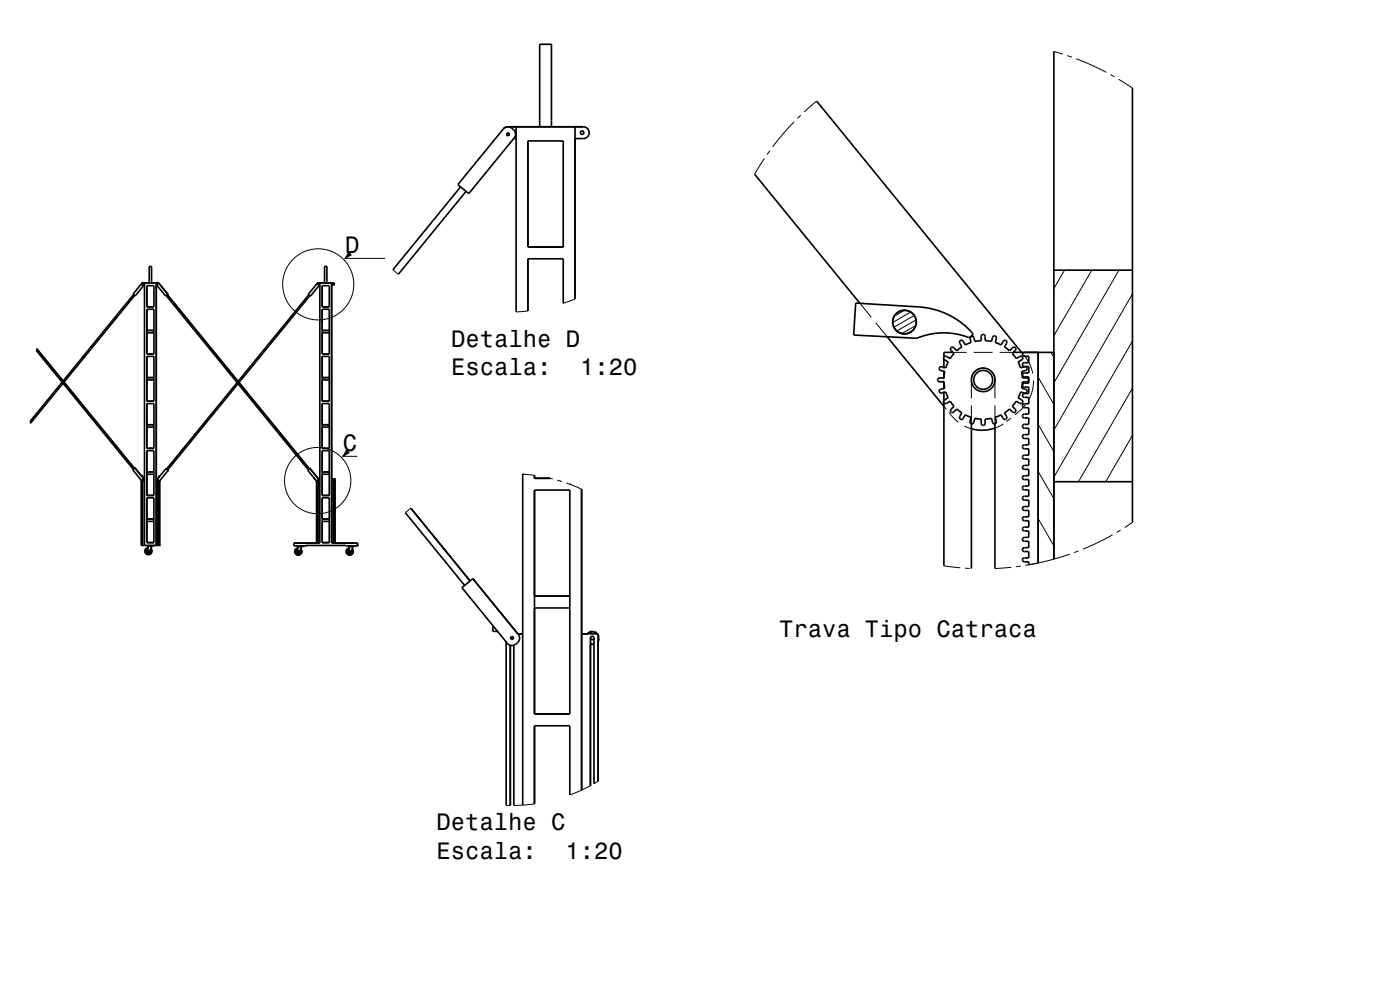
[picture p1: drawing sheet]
<svg xmlns="http://www.w3.org/2000/svg" width="297mm" height="210mm" viewBox="0 0 297 210" stroke-linecap="round" stroke-linejoin="round" font-family="sans-serif">
<defs><g id="words">
<g font-size="5">
<text x="73.2" y="53.6">D</text>
<text x="95.7" y="73.6">Detalhe D</text>
<text x="95.7" y="79.6">Escala:</text>
<text x="123.1" y="79.6">1:20</text>
<text x="72.8" y="95.6">C</text>
<text x="165.3" y="135">Trava Tipo Catraca</text>
<text x="92.6" y="176.1">Detalhe C</text>
<text x="92.6" y="182.2">Escala:</text>
<text x="120" y="182.2">1:20</text>
</g>
</g></defs>
<g fill="none" stroke="#000" stroke-width=".21">
<path d="M223.6 10.9l1.9 .6M226.4 11.8l1 .3M228.3 12.5l3.2 1.3 3.2 1.5M235.6 15.8l.8 .5M237.3 16.8l2.9 1.9M162.2 33.6l-2.1 3.4M163.3 32l-.6 .8M168.5 25.8l-2.4 2.6-2.2 2.8M169.9 24.4l-.7 .7M173.2 21.4l-2.6 2.3M74.3 53.7l-1.1 1.1h8.5M83.3 57.2l1.2 1"/>
<path d="M225.8 57.3l-2.2 3.9M231.6 57.3l-8 13.9M237.4 57.3l-13.8 23.9M7.8 74l-.1 .3M112 66l-2.5 .2M122 63.4l-2.5 .9M182.4 64.3l2.4 3M185.8 68.5l2.4 2.9M191.9 65.8l-2.2 1.3M193.2 66.2l-3.8 2.2M194 66.9l-4.4 2.5M194.3 69l-3 1.8"/>
<path d="M194.3 67.9l-4.1 2.3M200.2 75.7v.1M200.2 76v.2M200.2 77.9v.3M200.2 78.5v.3M202.2 74.7h2.9M206.6 74.7h4M209 78.1a2.49 2.49 0 0 0-2.9 2.1M210.3 78.8a2.49 2.49 0 0 1 .8 1.8v3.9M212.1 74.7h2.9M216.7 74.7l.2 .3M217.2 75.3l.2 .3"/>
<path d="M217.4 75.6h.1M217.4 75.6a8.4 8.4 0 0 1 1.7 3.6M223 74.7l.6 1.1M240.2 72.4l-16.6 28.8M240.2 62.4l-16.6 28.8M6.4 89.4v.4M73.8 95.7l-1.1 1.1h3.1M200.2 80.2v.2M200.2 80.7v.3M200.2 82.4v.3M200.2 83v.2M200.2 85v.1"/>
<path d="M200.2 85.3v.2M200.2 86.2l.6 .7M201.3 87.5l2 2.1M204.6 90.4l1.5 .5M206.1 80.5v4M206.1 86v3.9M211.1 86v3.9M212.9 89.9l-1.8 .9M214.5 88.7l-1 .7M217.6 85.8l-.9 1-1.4 1.2M219.3 80.7a8.3 8.3 0 0 1-.9 3.9M220.2 80l3.4 5.8"/>
<path d="M220.2 90l3.4 5.8M240.2 92.4l-5.6 9.8M240.2 82.4l-11.4 19.8M31.3 116.5a.42 .42 0 0 0-.2 .6 .42 .42 0 0 0 .6 .2 .42 .42 0 0 0 .2-.6M31.3 116.6l-.2 .4 .3 .3 .4-.3v-.3M31.3 116.8v.2l.2 .1 .2-.2M31.3 115.8h1.1M31.4 116.2a.73 .73 0 0 0-.6 .9 .73 .73 0 0 0 1.1 .4 .73 .73 0 0 0 .1-1.1M63.1 116.6a.42 .42 0 0 0-.2 .6 .42 .42 0 0 0 .6 .2 .42 .42 0 0 0 .2-.6 .43 .43 0 0 1-.5 .6l-.3-.3 .2-.4M63.1 116.9v.2l.2 .1 .2-.2M63.1 115.9h1.1M63.2 116.3a.73 .73 0 0 0-.6 .9 .73 .73 0 0 0 1.1 .4 .73 .73 0 0 0 .1-1.1"/>
<path d="M74 116.6a.42 .42 0 0 0-.2 .6 .42 .42 0 0 0 .6 .2 .42 .42 0 0 0 .2-.6M74 116.7l-.2 .4 .4 .3 .3-.3v-.3M74 116.9v.2l.2 .1 .2-.2M74 115.9h1.1M74.1 116.3a.73 .73 0 0 0-.6 .9 .73 .73 0 0 0 1.1 .4 .73 .73 0 0 0 .1-1.1M87.2 107.8l-1.2 .9M110.9 100.6l2.5 .2M116.7 101.5l.6 .1M118.2 101.9l1 .2M120.1 102.5l3.3 1.3M220.2 100l3.4 5.8M220.2 110l3.4 5.8"/>
<path d="M226.9 117.6l-4.7 1.4-4.7 .9M228.8 116.9l-.9 .3M236 113.5l-3.5 1.8-2.8 1.2M237.7 112.4l-.8 .6M240.2 110.8l-1.6 1.1M200.2 120l3.5 .4M204.7 120.5l1 .1M206 120.6h.1M214.6 120.3l-3.5 .3M216.5 120.1l-.9 .1M107.4 170.8l.9 .1M113.4 170.5l-4.4 .4"/>
<path d="M125.3 166.7l-4.4 1.9M126.9 165.7l-.9 .5"/>
<circle cx="67.5" cy="60.3" r="7.5"/>
<circle cx="67.4" cy="101.9" r="7"/>
</g>
<g fill="none" stroke="#000" stroke-width=".35">
<path d="M223.6 10.9v107.7M240.2 18.7v92.1M97.7 39.6l-14.4 17.6M106.8 27.4l.5-.4 .4-.1h16a1.25 1.25 0 0 1 1.3 1.2 1.25 1.25 0 0 1-1.3 1.3h-1.7M106.9 27.2a1.54 1.54 0 0 1 1.9 .2 1.54 1.54 0 0 1 .3 1.9l-9.7 11.8-2.3-1.9zM107.6 28.2l.5 .3M109 29.4h.5M109.5 26.9v39.3M112 29.9h7.5v22.5h-7.5zM114.5 26.9v-17.5h2.5v17.5M122 26.9v36.5M160.1 37l22.3 27.3"/>
<path d="M173.2 21.4l43.5 53.3M30.5 60h-.4l-1.9 2.4 .5 .4 1.8-2.3M30.5 60h.1M33.3 60h.4l1.9 2.4-.5 .4-1.9-2.5M33.3 60l-.1 .1M98.9 40.6l-14.4 17.6M223.6 57.3h16.6M7.7 74.3l5.5 6.8M7.8 74l5.6 6.8M28.3 62.5l-21.9 26.9M28.6 62.7l-22.2 27.1M30.3 60.2l.1 .1z"/>
<path d="M30.6 60v55.7M31.2 60.6h1.4v4.5h-1.4zM31.2 65.6h1.4v9.5h-1.4zM31.2 75.6h1.4v9.5h-1.4zM31.2 70.1h1.4M31.2 70.6h1.4M31.7 60v-3.5h.5v3.5M33.2 60v55.7M33.2 60.5h.1M33.3 60l-3.2 .1 .1 .4h.4M33.4 60.2l.1 .1zM35.2 62.7l15.1 18.5"/>
<path d="M35.5 62.5l15 18.4M65.5 62.6l-30.2 36.9-.1-.1M65.7 62.7l-30.2 37 .2 .1M67.3 60.1l3.4-.1 .2 .2v.2l-.5 .1M67.3 60.1h.4l.1 .4-2 2.3-.4-.3zM67.5 60.3h.1M67.5 60.3v.1zM67.8 60.5h.1M67.9 60v55.2h-5.5v.6h13.5v-.6h-5.5v-55.2M68.4 70.1h1.5M68.4 60.6h1.5v4.5h-1.5zM68.4 65.6h1.5v9.5h-1.5z"/>
<path d="M68.4 75.6h1.5v9.5h-1.5zM68.4 70.6h1.5M68.9 60v-3.5h.5v3.5M70.6 60.2l.1 .1zM119.5 64.3v-9.4h-7.5v11.1M181.5 64.3l13.4 .8 2.8 .4 2.1 .7 2.1 .9 1.8 1.2 1.8 1.5a1.23 1.23 0 0 1 .6 1.6l-.4 .2-2.7-.7-2.5-.3-3.2 .3-2.8 .9-13.4-.7zM188.2 71.4l12 14.8M200.2 76.2v1.7M200.2 78.8v1.4M202.2 74.7h-2v1M215 74.7h8.6M217.3 74.7a.43 .43 0 0 0-.4 .6l.4 .3h.9v1.3h-.9a.43 .43 0 0 0-.4 .6l.4 .3h.9v1.3h-.9a.43 .43 0 0 0-.4 .6l.4 .2h.9v1.4h-.9a.43 .43 0 0 0-.4 .5l.4 .3h.9v1.4h-.9a.43 .43 0 0 0-.4 .5l.4 .3h.9v1.3h-.9a.43 .43 0 0 0-.4 .6l.4 .3h.9v1.3h-.9a.43 .43 0 0 0-.4 .6l.4 .3h.9v1.3h-.9a.43 .43 0 0 0-.4 .5l.4 .3h.9v1.4h-.9a.43 .43 0 0 0-.4 .5l.4 .3h.9v1.4h-.9a.43 .43 0 0 0-.4 .5l.4 .3h.9v1.3h-.9a.43 .43 0 0 0-.4 .6l.4 .3h.9v1.3h-.9a.43 .43 0 0 0-.4 .6l.4 .3h.9v1.3h-.9a.43 .43 0 0 0-.4 .5l.4 .3h.9v1.4h-.9a.43 .43 0 0 0-.4 .5l.4 .3h.9v1.4h-.9a.43 .43 0 0 0-.4 .5l.4 .3h.9v1.3h-.9a.43 .43 0 0 0-.4 .6l.4 .3h.9v1.3h-.9a.43 .43 0 0 0-.4 .6l.4 .3h.9v1.3h-.9a.43 .43 0 0 0-.4 .5l.4 .3h.9v1.4h-.9a.43 .43 0 0 0-.4 .5l.4 .3h.9v1.4h-.9a.43 .43 0 0 0-.4 .5l.4 .3h.9v1.3h-.9a.43 .43 0 0 0-.4 .6l.4 .3h.9v.6"/>
<path d="M220.2 74.7v44.7M13.4 81.3l14.9 18.3M13.6 81.1l14.9 18.3M31.2 80.1h1.4M31.2 85.6h1.4v9.5h-1.4zM31.2 95.6h1.4v9.5h-1.4zM31.2 90.1h1.4M31.2 80.6h1.4M31.2 90.6h1.4M35.2 99.4l-1.9 2.4 .1 .4h.3l2-2.4M35.2 99.4l.5 .4M50.5 81.4l14.9 18.2"/>
<path d="M50.7 81.2l14.9 18.3M65.3 99.7l.4-.3 2 2.3-.1 .4h-.4zM68.4 80.1h1.5M68.4 90.1h1.5M68.4 95.6h1.5v9.5h-1.5zM68.4 85.6h1.5v9.5h-1.5zM68.4 80.6h1.5M68.4 90.6h1.5M200.2 81v1.4M200.2 83.2v1.8M200.2 85.5v34.5M200.3 80.2l.1-1.4-.8-.2a.44 .44 0 0 1-.2-.7l.4-.1 .8 .2 .6-1.2-.8-.4a.44 .44 0 0 1 0-.8h.4l.8 .5 .8-1.1-.6-.6a.44 .44 0 0 1 .1-.8l.5 .2 .6 .6 1.1-.8-.5-.7a.44 .44 0 0 1 .4-.7l.4 .2 .4 .8 1.2-.5-.2-.9a.44 .44 0 0 1 .5-.5l.3 .3 .2 .8 1.4-.1v-.9a.44 .44 0 0 1 .6-.4l.2 .4v.9l1.3 .1 .2-.8a.44 .44 0 0 1 .8-.2v.4l-.2 .9 1.3 .5 .4-.8a.44 .44 0 0 1 .8 0l-.1 .5-.4 .7 1.1 .8 .6-.6a.44 .44 0 0 1 .7 .1l-.2 .5-.5 .6 .8 1.1 .7-.5a.44 .44 0 0 1 .7 .4l-.3 .4-.7 .4 .5 1.2 .8-.2a.44 .44 0 0 1 .6 .5l-.4 .3-.8 .2 .2 1.4h1l.3 .3"/>
<path d="M200.3 80.2h-.9a.45 .45 0 0 0-.5 .5l.4 .3h1M206.1 80.6h.1M206.1 89.9v30.7M211.1 90.8a8.4 8.4 0 0 1-5 .1M211.1 89.9v30.7M218.2 80.7l-.5 .3h-.8l-.2 1.3 .8 .3a.44 .44 0 0 1 .3 .7l-.5 .1-.8-.3-.5 1.3 .7 .4a.43 .43 0 0 1 .1 .8l-.5-.1-.7-.4-.8 1.1 .5 .6a.44 .44 0 0 1-.1 .7l-.4-.1-.6-.6-1.1 .8 .4 .7a.44 .44 0 0 1-.3 .7l-.4-.3-.4-.7-1.3 .5 .2 .8a.44 .44 0 0 1-.5 .6l-.3-.4-.2-.8-1.3 .2v.8a.43 .43 0 0 1-.6 .5l-.2-.5v-.8l-1.4-.2-.2 .8a.44 .44 0 0 1-.7 .3l-.1-.5 .2-.8-1.2-.5-.4 .7a.44 .44 0 0 1-.8 .1v-.5l.5-.7-1.1-.8-.6 .6a.44 .44 0 0 1-.8-.2l.2-.4 .6-.6-.8-1.1-.8 .4a.44 .44 0 0 1-.6-.3l.2-.4 .8-.4-.6-1.3-.8 .3a.44 .44 0 0 1-.6-.5l.4-.3 .8-.3-.1-1.3M29.9 101.9h.1M29.9 101.8h.1M29.9 102h.1M30 101.8v13.9h3.8l.1-13.7M30 102h-.1M30 100.9h.2v.2l.4 .5"/>
<path d="M30 100.9h.1M30.1 102.1l.1 13.5 .1-13.5M30.1 102.1v.1M30.2 102.2h.1M30.2 102.1h-.1M30.2 102.1v.1M30.2 102.1h.1M30.2 101.8l.1 .1M30.3 102.2h.1M30.3 101.7v.2zM30.6 101.6l-.1 .4h-.4M30.6 101.6l-2-2.3-.4 .4 1.9 2.3"/>
<path d="M30.6 101.7h.1M31.2 105.6h1.4v9.5h-1.4zM31.2 110.1h1.4M31.2 100.1h1.4M31.2 110.6h1.4M31.2 100.6h1.4M31.2 115.7h.1M31.3 116.5l-.2 .4 .3 .4 .4-.2 .1-.4M31.3 116.5v.5l.2 .1M31.3 115.8v.1M31.3 115.7v.1M31.3 117l.2 .1"/>
<path d="M31.3 115.9h1.1M31.4 116.9h.2zM31.4 116.9h.1zM31.4 116.1a.76 .76 0 0 0-.6 1 .76 .76 0 0 0 1.1 .4 .76 .76 0 0 0 .1-1.2M31.5 115.9l-.2 .6M31.7 116.9l-.1 .2M31.9 116.5a.57 .57 0 0 1-.1 .9 .57 .57 0 0 1-.8-.3 .57 .57 0 0 1 .4-.8 .56 .56 0 0 0-.4 .8 .56 .56 0 0 0 .8 .3 .56 .56 0 0 0 .1-.9M32.2 115.9l-.3 .8-.4 .4M32.4 115.7v.1M32.4 115.8h.1M32.6 115.7h.1M33.2 101.7h.1"/>
<path d="M33.5 101.9h.1zM33.6 101.9l-.1 .1M33.7 102.2l-.1 13.4-.1-13.4M33.9 102h-.1M33.9 101.1h-.2v.2M62.9 115.8h1.5M63.1 116.6l-.2 .4 .3 .4 .4-.2v-.4M63.1 116.6v.5l.2 .1M63.1 115.9l1.1 .1M63.1 117.1l.2 .1M63.2 116.5a.55 .55 0 0 0-.4 .7 .55 .55 0 0 0 .8 .3 .55 .55 0 0 0 .1-.8M63.2 117h.2z"/>
<path d="M63.2 117h.1zM63.2 116.2a.76 .76 0 0 0-.6 1 .76 .76 0 0 0 1.1 .4 .76 .76 0 0 0 .1-1.2M63.3 116l-.2 .6M63.5 117l-.1 .2M64 116l-.3 .8-.4 .4M64.2 115.9h.1M66.6 101.4h.1M66.6 101.4v.2h.2M67.2 102v13.2M67.3 102.2v13M67.3 101.9h.2zM67.5 102.2v13"/>
<path d="M67.6 101.7h.3M68.4 105.6h1.5v9.5h-1.5zM68.4 110.1h1.5M68.4 100.1h1.5M68.4 110.6h1.5M68.4 100.6h1.5M70.4 101.7h.7M70.6 101.7h.1M70.7 101.6v.1M70.7 101.6h.1M70.7 101.7h-.1M70.7 101.9h.2"/>
<path d="M70.7 101.9v13.3M70.7 102.2h.1M70.8 101.6h.1M70.8 101.6h-.1M70.8 102.1h-.1M70.8 102.2h.1M70.8 102.1h.1M70.9 102.1v.1M70.9 101.6h.1M70.9 101.9v13.3M71 101.6v.1M71 101.7h.1"/>
<path d="M71.1 101.9h.1M71.1 101.7v13.5M71.1 101.7h.1M71.1 102h.1M71.1 101.8h.1M73.9 115.8h1.4M74 116.6l-.2 .4 .3 .4 .4-.2 .1-.4M74 115.9v.1M74 115.9h.1M74 117.1l.2 .1M74.1 116.4a.57 .57 0 0 0-.4 .8 .57 .57 0 0 0 .8 .3 .57 .57 0 0 0 .1-.9 .56 .56 0 0 1-.1 .9 .56 .56 0 0 1-.8-.3 .56 .56 0 0 1 .4-.7 .55 .55 0 0 0-.4 .7 .55 .55 0 0 0 .7 .3 .55 .55 0 0 0 .2-.8M74.1 117h.2z"/>
<path d="M74.1 117h.1zM74.1 116.2a.76 .76 0 0 0-.6 1 .76 .76 0 0 0 1.1 .4 .76 .76 0 0 0 .1-1.2M74.2 116l-.2 .6M74.4 117l-.1 .2M74.9 116l-.3 .8-.4 .4-.2-.1v-.5M75.1 115.9h.1M75.1 115.9l-1.1 .1M86 108.7l12.6 15.5M87.2 107.8l12.5 15.4M110.9 100.6v70.2M113.4 100.8v.7h3.3M113.4 104h7.5v47.5h-7.5z"/>
<path d="M123.4 103.8v63.8M223.6 102.2h16.6M98 124.7l2.3-1.9 9.7 11.8a1.52 1.52 0 0 1-.4 1.9 1.52 1.52 0 0 1-2 0zM104.6 132.9h.1M104.6 132.9l-.1 1 1.1 .1M107.4 136.2v34.6M108.3 136.9v34M109 136.9v34M109.9 134.5h1M113.4 126.5h7.5M113.4 129h7.5M123.4 134.5h3.5v31.2"/>
<path d="M125.3 135.3l.2-.3h.2l.3 .3M125.3 135.3l.2 .4h.3l.2-.4M125.3 135.3v31.4M125.3 136.7h.1M125.3 136.7l.1-.1h.2v.2l.1-.2h.2l.1 .1M126 133.9l-.1 .2h-.2v-.2l-.3 .2-.2-.2 .1 .2-.2 .1-.2-.1 .1 .2-.2 .1-.2-.1 .1 .2M126 133.9h.1M126 135.3v30.9M126 136.7h.1M126 133.9l.1 .1M126 134h.1M126.1 134l.1 .2 .2-.1-.1 .2 .2 .1 .1-.1"/>
<path d="M126.6 134.3h.1M126.6 134.3v.2M126.9 135.6l.1 .1h-.1M126.9 135.3h.2l-.2 .1M126.9 134.9l.1 .1-.1 .1M126.9 134.6v.1M126.9 136v.1M120.9 168.6v-14.6h-7.5v16.5"/>
<circle cx="107.8" cy="28.5" r=".3"/>
<circle cx="123.5" cy="28.1" r=".38"/>
<circle cx="191.9" cy="68.3" r="2.5"/>
<circle cx="208.6" cy="80.6" r="2"/>
<circle cx="208.6" cy="80.6" r="2.5"/>
<circle cx="63.3" cy="117" r=".57"/>
<circle cx="108.6" cy="135.3" r=".3"/>
</g>
<g fill="#000">
<path d="M74 53.4l.7 .7-1.8 1z" fill-rule="evenodd"/>
<path d="M73.5 95.3l.7 .8-1.7 1z" fill-rule="evenodd"/>
</g>
<use href="#words"/>
</svg>
